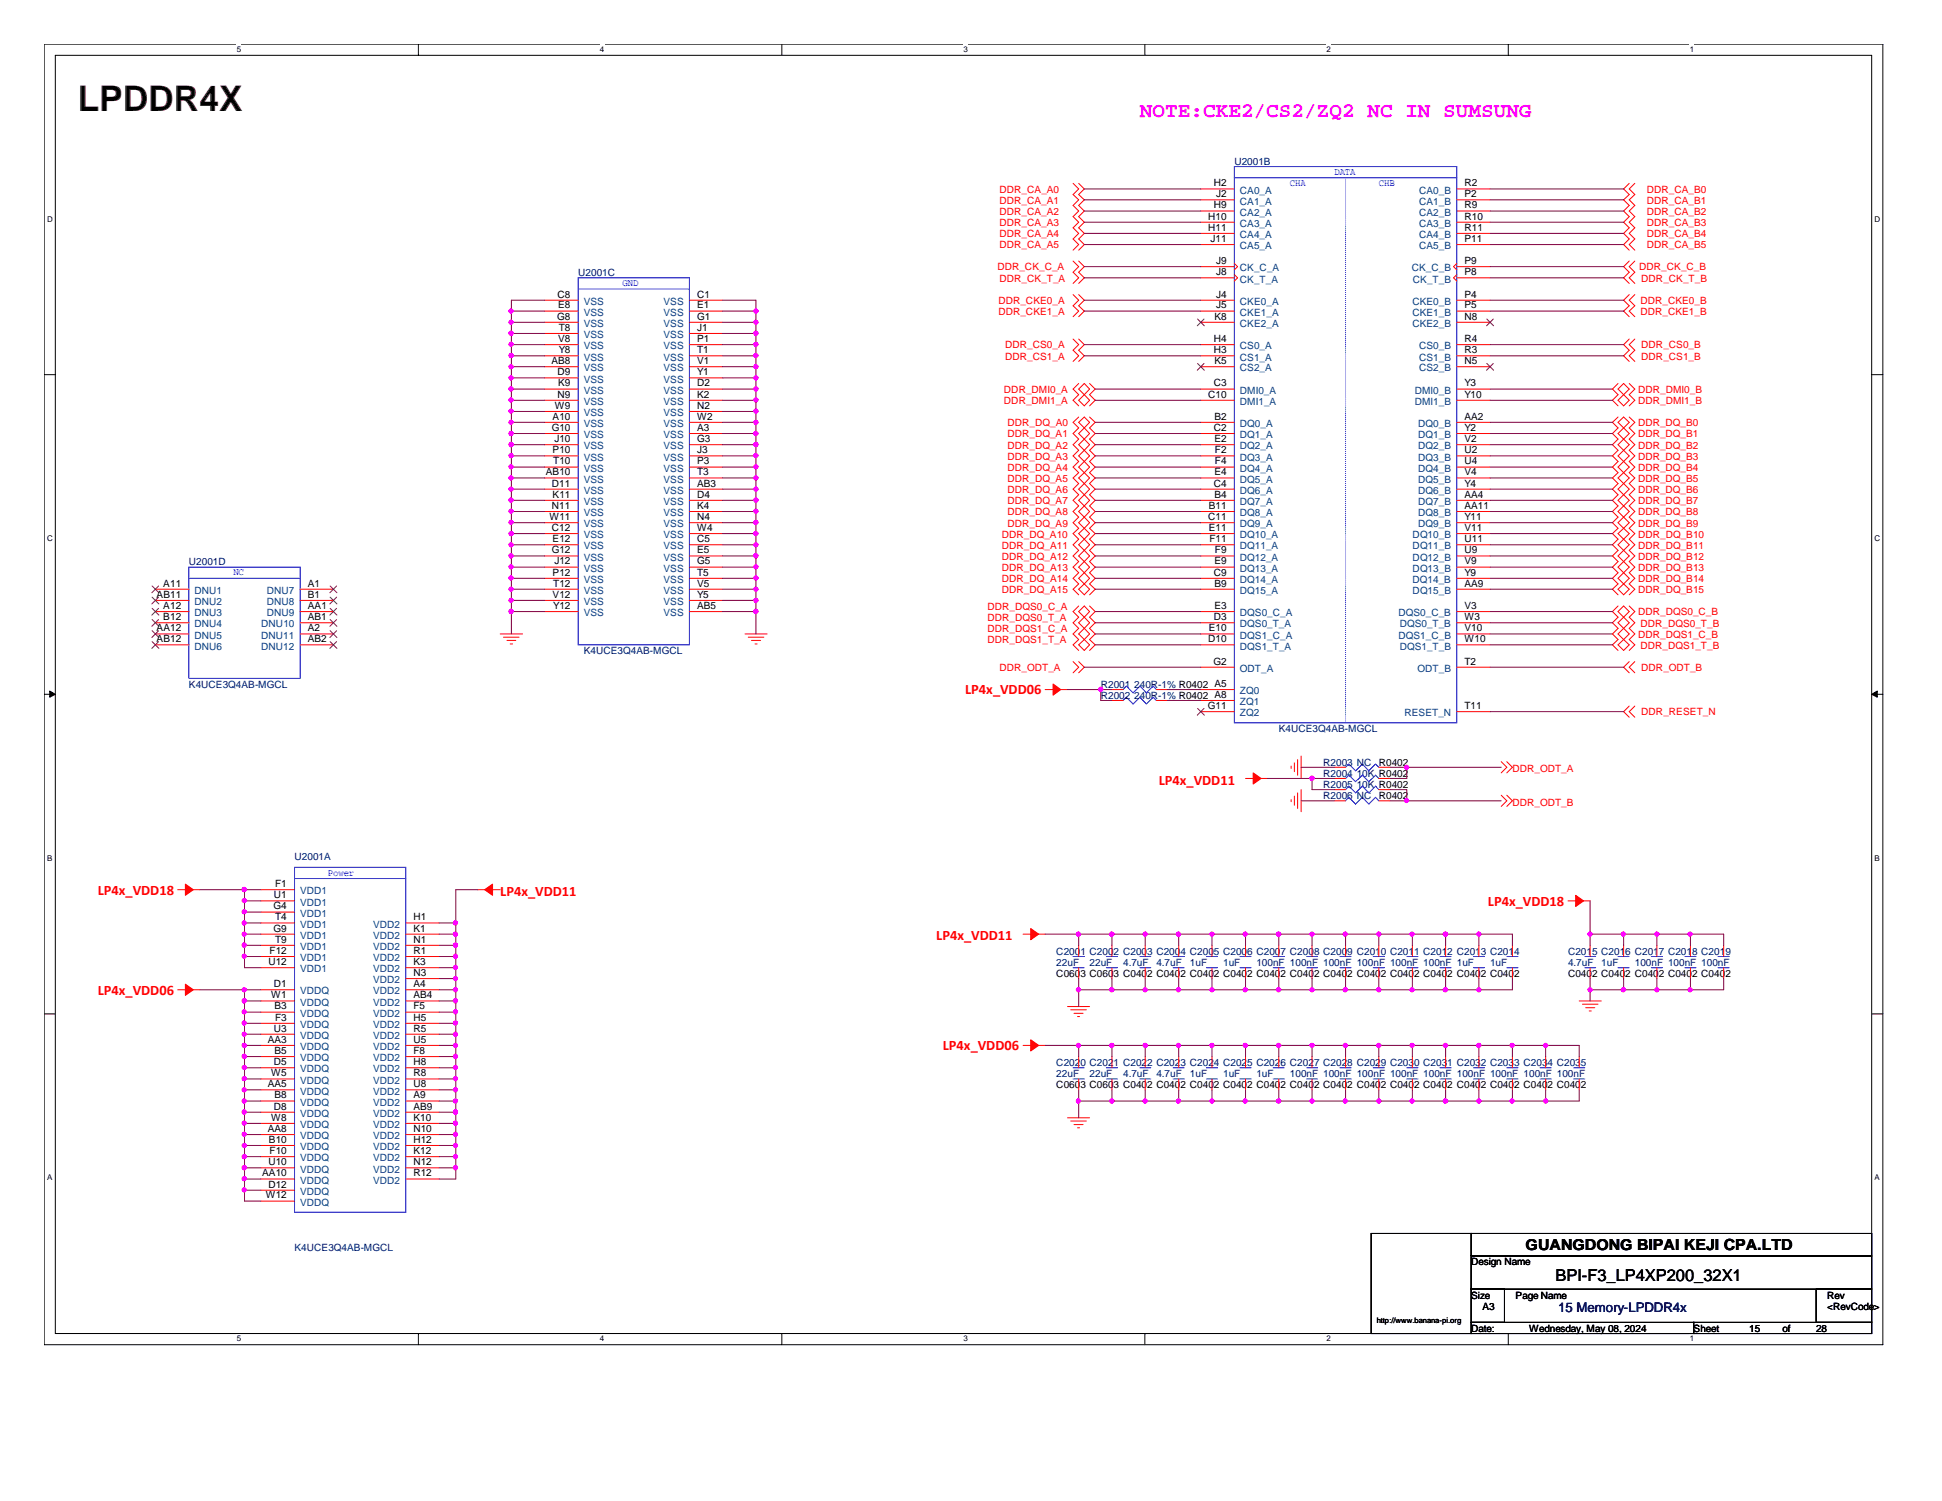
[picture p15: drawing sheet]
<svg xmlns="http://www.w3.org/2000/svg" width="279mm" height="216mm" viewBox="0 0 279 216" stroke-linecap="round" stroke-linejoin="round" font-family="sans-serif">
<defs><g id="words">
<text font-size="5.1" fill="#400000" x="11.2" y="15.9">LPDDR4X</text>
<text font-size="3" fill="#f0f" x="164" y="16.8">NOTE:CKE2/CS2/ZQ2 NC IN SUMSUNG</text>
<text font-size="2.4" x="223.8" y="184.3">BPI-F3_LP4XP200_32X1</text>
<text font-size="2.2" x="219.5" y="179.8">GUANGDONG BIPAI KEJI CPA.LTD</text>
<g font-size="2.1" fill="#f00">
<text x="138.9" y="99.9">LP4x_VDD06</text>
<text x="166.7" y="112.9">LP4x_VDD11</text>
<text x="14.1" y="128.7">LP4x_VDD18</text>
<text x="72" y="128.9">LP4x_VDD11</text>
<text x="214.1" y="130.3">LP4x_VDD18</text>
<text x="134.7" y="135.3">LP4x_VDD11</text>
<text x="14.1" y="143.1">LP4x_VDD06</text>
<text x="135.6" y="151.1">LP4x_VDD06</text>
</g>
<text font-size="1.9" fill="#000080" x="224.2" y="188.7">15 Memory-LPDDR4x</text>
<g font-size="1.4" fill="#000080">
<text x="177.6" y="23.7">U2001B</text>
<text x="83.2" y="39.7">U2001C</text>
<text x="27.2" y="81.3">U2001D</text>
<text x="84" y="94.1">K4UCE3Q4AB-MGCL</text>
<text x="27.2" y="98.9">K4UCE3Q4AB-MGCL</text>
<text x="158.4" y="100.5">R2002</text>
<text x="158.4" y="98.9">R2001</text>
<text x="163.2" y="100.5">240R-1% R0402 A8</text>
<text x="163.2" y="98.9">240R-1% R0402 A5</text>
<text x="184" y="105.3">K4UCE3Q4AB-MGCL</text>
<text x="190.4" y="111.7">R2004</text>
<text x="190.4" y="113.3">R2005</text>
<text x="190.4" y="110.1">R2003 NC</text>
<text x="195.2" y="111.7">10K R0402</text>
<text x="195.2" y="113.3">10K R0402</text>
<text x="190.4" y="114.9">R2006 NC</text>
<text x="42.4" y="123.7">U2001A</text>
<text x="152" y="137.3">C2001 C2002 C2003 C2004 C2005 C2006 C2007 C2008 C2009 C2010 C2011 C2012 C2013 C2014</text>
<text x="225.6" y="137.3">C2015 C2016 C2017 C2018 C2019</text>
<text x="152" y="138.9">22uF</text>
<text x="156.8" y="138.9">22uF</text>
<text x="161.6" y="138.9">4.7uF</text>
<text x="166.4" y="138.9">4.7uF</text>
<text x="171.2" y="138.9">1uF</text>
<text x="176" y="138.9">1uF</text>
<text x="180.8" y="138.9">100nF 100nF 100nF 100nF 100nF 100nF 1uF</text>
<text x="214.4" y="138.9">1uF</text>
<text x="225.6" y="138.9">4.7uF</text>
<text x="230.4" y="138.9">1uF</text>
<text x="235.2" y="138.9">100nF 100nF 100nF</text>
<text x="152" y="153.3">C2020 C2021 C2022 C2023 C2024 C2025 C2026 C2027 C2028 C2029 C2030 C2031 C2032 C2033 C2034 C2035</text>
<text x="152" y="154.9">22uF</text>
<text x="156.8" y="154.9">22uF</text>
<text x="161.6" y="154.9">4.7uF</text>
<text x="166.4" y="154.9">4.7uF</text>
<text x="171.2" y="154.9">1uF</text>
<text x="176" y="154.9">1uF</text>
<text x="180.8" y="154.9">1uF</text>
<text x="185.6" y="154.9">100nF 100nF 100nF 100nF 100nF 100nF 100nF 100nF 100nF</text>
<text x="42.4" y="179.9">K4UCE3Q4AB-MGCL</text>
</g>
<g font-size="1.4" fill="#f00">
<text x="143.8" y="27.7">DDR_CA_A0</text>
<text x="143.8" y="29.3">DDR_CA_A1</text>
<text x="236.9" y="27.7">DDR_CA_B0</text>
<text x="236.9" y="29.3">DDR_CA_B1</text>
<text x="143.8" y="30.9">DDR_CA_A2</text>
<text x="143.8" y="32.5">DDR_CA_A3</text>
<text x="143.8" y="34.1">DDR_CA_A4</text>
<text x="143.8" y="35.7">DDR_CA_A5</text>
<text x="236.9" y="30.9">DDR_CA_B2</text>
<text x="236.9" y="32.5">DDR_CA_B3</text>
<text x="236.9" y="34.1">DDR_CA_B4</text>
<text x="236.9" y="35.7">DDR_CA_B5</text>
<text x="143.5" y="38.9">DDR_CK_C_A</text>
<text x="143.8" y="40.5">DDR_CK_T_A</text>
<text x="235.8" y="38.9">DDR_CK_C_B</text>
<text x="236.1" y="40.5">DDR_CK_T_B</text>
<text x="143.6" y="43.7">DDR_CKE0_A</text>
<text x="143.6" y="45.3">DDR_CKE1_A</text>
<text x="236" y="43.7">DDR_CKE0_B</text>
<text x="236" y="45.3">DDR_CKE1_B</text>
<text x="144.6" y="50.1">DDR_CS0_A</text>
<text x="144.6" y="51.7">DDR_CS1_A</text>
<text x="236.1" y="50.1">DDR_CS0_B</text>
<text x="236.1" y="51.7">DDR_CS1_B</text>
<text x="144.4" y="56.5">DDR_DMI0_A</text>
<text x="144.4" y="58.1">DDR_DMI1_A</text>
<text x="235.7" y="56.5">DDR_DMI0_B</text>
<text x="235.7" y="58.1">DDR_DMI1_B</text>
<text x="144.9" y="61.3">DDR_DQ_A0</text>
<text x="144.9" y="62.9">DDR_DQ_A1</text>
<text x="144.9" y="64.5">DDR_DQ_A2</text>
<text x="235.7" y="61.3">DDR_DQ_B0</text>
<text x="235.7" y="62.9">DDR_DQ_B1</text>
<text x="235.7" y="64.5">DDR_DQ_B2</text>
<text x="144.9" y="66.1">DDR_DQ_A3</text>
<text x="144.9" y="67.7">DDR_DQ_A4</text>
<text x="144.9" y="69.3">DDR_DQ_A5</text>
<text x="144.9" y="70.9">DDR_DQ_A6</text>
<text x="235.7" y="66.1">DDR_DQ_B3</text>
<text x="235.7" y="67.7">DDR_DQ_B4</text>
<text x="235.7" y="69.3">DDR_DQ_B5</text>
<text x="235.7" y="70.9">DDR_DQ_B6</text>
<text x="144.1" y="77.3">DDR_DQ_A10</text>
<text x="144.9" y="72.5">DDR_DQ_A7</text>
<text x="144.9" y="74.1">DDR_DQ_A8</text>
<text x="144.9" y="75.7">DDR_DQ_A9</text>
<text x="235.7" y="72.5">DDR_DQ_B7</text>
<text x="235.7" y="74.1">DDR_DQ_B8</text>
<text x="235.7" y="75.7">DDR_DQ_B9</text>
<text x="235.7" y="77.3">DDR_DQ_B10</text>
<text x="144.1" y="78.9">DDR_DQ_A11</text>
<text x="144.1" y="80.5">DDR_DQ_A12</text>
<text x="144.1" y="82.1">DDR_DQ_A13</text>
<text x="144.1" y="83.7">DDR_DQ_A14</text>
<text x="235.7" y="78.9">DDR_DQ_B11</text>
<text x="235.7" y="80.5">DDR_DQ_B12</text>
<text x="235.7" y="82.1">DDR_DQ_B13</text>
<text x="235.7" y="83.7">DDR_DQ_B14</text>
<text x="142.1" y="87.7">DDR_DQS0_C_A</text>
<text x="142.1" y="89.3">DDR_DQS0_T_A</text>
<text x="144.1" y="85.3">DDR_DQ_A15</text>
<text x="235.7" y="85.3">DDR_DQ_B15</text>
<text x="235.7" y="88.5">DDR_DQS0_C_B</text>
<text x="142.1" y="90.9">DDR_DQS1_C_A</text>
<text x="142.1" y="92.5">DDR_DQS1_T_A</text>
<text x="235.7" y="91.7">DDR_DQS1_C_B</text>
<text x="236" y="90.1">DDR_DQS0_T_B</text>
<text x="236" y="93.3">DDR_DQS1_T_B</text>
<text x="143.8" y="96.5">DDR_ODT_A</text>
<text x="236.1" y="96.5">DDR_ODT_B</text>
<text x="236.1" y="102.9">DDR_RESET_N</text>
<text x="217.6" y="111.1">DDR_ODT_A</text>
<text x="217.6" y="115.9">DDR_ODT_B</text>
</g>
<g font-size="1.4">
<text x="174.6" y="26.8">H2</text>
<text x="174.6" y="30">H9</text>
<text x="175" y="28.4">J2</text>
<text x="210.7" y="26.8">R2</text>
<text x="210.7" y="28.4">P2</text>
<text x="210.7" y="30">R9</text>
<text x="173.8" y="31.6">H10</text>
<text x="173.8" y="33.2">H11</text>
<text x="174.2" y="34.8">J11</text>
<text x="210.7" y="31.6">R10</text>
<text x="210.7" y="33.2">R11</text>
<text x="210.7" y="34.8">P11</text>
<text x="175" y="38">J9</text>
<text x="175" y="39.6">J8</text>
<text x="210.7" y="38">P9</text>
<text x="210.7" y="39.6">P8</text>
<text x="80.2" y="46">G8</text>
<text x="80.2" y="42.8">C8</text>
<text x="80.3" y="44.4">E8</text>
<text x="80.4" y="47.6">T8</text>
<text x="100.3" y="42.8">C1</text>
<text x="100.3" y="44.4">E1</text>
<text x="100.3" y="46">G1</text>
<text x="100.3" y="47.6">J1</text>
<text x="174.7" y="46">K8</text>
<text x="175" y="42.8">J4</text>
<text x="175" y="44.4">J5</text>
<text x="210.7" y="42.8">P4</text>
<text x="210.7" y="44.4">P5</text>
<text x="210.7" y="46">N8</text>
<text x="79.3" y="52.4">AB8</text>
<text x="80.2" y="54">D9</text>
<text x="80.3" y="49.2">V8</text>
<text x="80.4" y="50.8">Y8</text>
<text x="100.3" y="49.2">P1</text>
<text x="100.3" y="50.8">T1</text>
<text x="100.3" y="52.4">V1</text>
<text x="100.3" y="54">Y1</text>
<text x="174.6" y="49.2">H4</text>
<text x="174.6" y="50.8">H3</text>
<text x="174.7" y="52.4">K5</text>
<text x="210.7" y="49.2">R4</text>
<text x="210.7" y="50.8">R3</text>
<text x="210.7" y="52.4">N5</text>
<text x="79.8" y="58.8">W9</text>
<text x="80.2" y="57.2">N9</text>
<text x="80.3" y="55.6">K9</text>
<text x="100.3" y="55.6">D2</text>
<text x="100.3" y="57.2">K2</text>
<text x="100.3" y="58.8">N2</text>
<text x="173.8" y="57.2">C10</text>
<text x="174.6" y="55.6">C3</text>
<text x="210.7" y="55.6">Y3</text>
<text x="210.7" y="57.2">Y10</text>
<text x="79.4" y="62">G10</text>
<text x="79.5" y="60.4">A10</text>
<text x="79.5" y="65.2">P10</text>
<text x="79.8" y="63.6">J10</text>
<text x="100.3" y="60.4">W2</text>
<text x="100.3" y="62">A3</text>
<text x="100.3" y="63.6">G3</text>
<text x="100.3" y="65.2">J3</text>
<text x="174.6" y="62">C2</text>
<text x="174.7" y="60.4">B2</text>
<text x="174.7" y="63.6">E2</text>
<text x="174.8" y="65.2">F2</text>
<text x="210.7" y="60.4">AA2</text>
<text x="210.7" y="62">Y2</text>
<text x="210.7" y="63.6">V2</text>
<text x="210.7" y="65.2">U2</text>
<text x="78.5" y="68.4">AB10</text>
<text x="79.4" y="70">D11</text>
<text x="79.5" y="71.6">K11</text>
<text x="79.6" y="66.8">T10</text>
<text x="100.3" y="66.8">P3</text>
<text x="100.3" y="68.4">T3</text>
<text x="100.3" y="70">AB3</text>
<text x="100.3" y="71.6">D4</text>
<text x="174.6" y="70">C4</text>
<text x="174.7" y="68.4">E4</text>
<text x="174.7" y="71.6">B4</text>
<text x="174.8" y="66.8">F4</text>
<text x="210.7" y="66.8">U4</text>
<text x="210.7" y="68.4">V4</text>
<text x="210.7" y="70">Y4</text>
<text x="210.7" y="71.6">AA4</text>
<text x="79" y="74.8">W11</text>
<text x="79.4" y="73.2">N11</text>
<text x="79.4" y="76.4">C12</text>
<text x="79.5" y="78">E12</text>
<text x="100.3" y="73.2">K4</text>
<text x="100.3" y="74.8">N4</text>
<text x="100.3" y="76.4">W4</text>
<text x="100.3" y="78">C5</text>
<text x="173.8" y="74.8">C11</text>
<text x="173.9" y="73.2">B11</text>
<text x="173.9" y="76.4">E11</text>
<text x="174" y="78">F11</text>
<text x="210.7" y="76.4">V11</text>
<text x="210.7" y="78">U11</text>
<text x="210.7" y="73.2">AA11</text>
<text x="210.7" y="74.8">Y11</text>
<text x="79.4" y="79.6">G12</text>
<text x="79.5" y="82.8">P12</text>
<text x="79.8" y="81.2">J12</text>
<text x="100.3" y="79.6">E5</text>
<text x="100.3" y="81.2">G5</text>
<text x="100.3" y="82.8">T5</text>
<text x="174.6" y="82.8">C9</text>
<text x="174.7" y="81.2">E9</text>
<text x="174.8" y="79.6">F9</text>
<text x="210.7" y="79.6">U9</text>
<text x="210.7" y="81.2">V9</text>
<text x="210.7" y="82.8">Y9</text>
<text x="22.5" y="86">AB11</text>
<text x="23.5" y="84.4">A11</text>
<text x="23.5" y="87.6">A12</text>
<text x="23.5" y="89.2">B12</text>
<text x="44.3" y="84.4">A1</text>
<text x="44.3" y="86">B1</text>
<text x="44.3" y="87.6">AA1</text>
<text x="44.3" y="89.2">AB1</text>
<text x="79.5" y="86">V12</text>
<text x="79.6" y="84.4">T12</text>
<text x="79.6" y="87.6">Y12</text>
<text x="100.3" y="84.4">V5</text>
<text x="100.3" y="86">Y5</text>
<text x="100.3" y="87.6">AB5</text>
<text x="174.6" y="89.2">D3</text>
<text x="174.7" y="84.4">B9</text>
<text x="174.7" y="87.6">E3</text>
<text x="210.7" y="84.4">AA9</text>
<text x="210.7" y="87.6">V3</text>
<text x="210.7" y="89.2">W3</text>
<text x="22.5" y="90.8">AA12</text>
<text x="22.5" y="92.4">AB12</text>
<text x="44.3" y="90.8">A2</text>
<text x="44.3" y="92.4">AB2</text>
<text x="173.8" y="92.4">D10</text>
<text x="173.9" y="90.8">E10</text>
<text x="174.6" y="95.6">G2</text>
<text x="210.7" y="90.8">V10</text>
<text x="210.7" y="95.6">T2</text>
<text x="210.7" y="92.4">W10</text>
<text x="173.8" y="102">G11</text>
<text x="210.7" y="102">T11</text>
<text x="198.4" y="110.1">R0402</text>
<text x="198.4" y="114.9">R0402</text>
<text x="39.4" y="130.8">G4</text>
<text x="39.4" y="129.2">U1</text>
<text x="39.6" y="127.6">F1</text>
<text x="38.8" y="137.2">F12</text>
<text x="39.4" y="134">G9</text>
<text x="39.6" y="132.4">T4</text>
<text x="39.6" y="135.6">T9</text>
<text x="59.5" y="132.4">H1</text>
<text x="59.5" y="134">K1</text>
<text x="59.5" y="135.6">N1</text>
<text x="59.5" y="137.2">R1</text>
<text x="38.6" y="138.8">U12</text>
<text x="39" y="143.6">W1</text>
<text x="39.4" y="142">D1</text>
<text x="59.5" y="138.8">K3</text>
<text x="59.5" y="140.4">N3</text>
<text x="59.5" y="142">A4</text>
<text x="59.5" y="143.6">AB4</text>
<text x="152" y="140.5">C0603 C0603 C0402 C0402 C0402 C0402 C0402 C0402 C0402 C0402 C0402 C0402 C0402 C0402</text>
<text x="225.6" y="140.5">C0402 C0402 C0402 C0402 C0402</text>
<text x="38.5" y="150">AA3</text>
<text x="39.4" y="148.4">U3</text>
<text x="39.5" y="145.2">B3</text>
<text x="39.6" y="146.8">F3</text>
<text x="59.5" y="145.2">F5</text>
<text x="59.5" y="146.8">H5</text>
<text x="59.5" y="148.4">R5</text>
<text x="59.5" y="150">U5</text>
<text x="39" y="154.8">W5</text>
<text x="39.4" y="153.2">D5</text>
<text x="39.5" y="151.6">B5</text>
<text x="59.5" y="151.6">F8</text>
<text x="59.5" y="153.2">H8</text>
<text x="59.5" y="154.8">R8</text>
<text x="38.5" y="156.4">AA5</text>
<text x="39" y="161.2">W8</text>
<text x="39.4" y="159.6">D8</text>
<text x="39.5" y="158">B8</text>
<text x="59.5" y="156.4">U8</text>
<text x="59.5" y="158">A9</text>
<text x="59.5" y="159.6">AB9</text>
<text x="59.5" y="161.2">K10</text>
<text x="152" y="156.5">C0603 C0603 C0402 C0402 C0402 C0402 C0402 C0402 C0402 C0402 C0402 C0402 C0402 C0402 C0402 C0402</text>
<text x="38.5" y="162.8">AA8</text>
<text x="38.6" y="167.6">U10</text>
<text x="38.7" y="164.4">B10</text>
<text x="38.8" y="166">F10</text>
<text x="59.5" y="162.8">N10</text>
<text x="59.5" y="164.4">H12</text>
<text x="59.5" y="166">K12</text>
<text x="59.5" y="167.6">N12</text>
<text x="37.7" y="169.2">AA10</text>
<text x="38.2" y="172.4">W12</text>
<text x="38.6" y="170.8">D12</text>
<text x="59.5" y="169.2">R12</text>
<text x="211.7" y="182">Design Name</text>
<text x="211.7" y="186.8">Size</text>
<text x="211.7" y="191.6">Date:</text>
<text x="213.3" y="188.4">A3</text>
<text x="218.1" y="186.8">Page Name</text>
<text x="220" y="191.6">Wednesday, May 08, 2024</text>
<text x="243.7" y="191.6">Sheet</text>
<text x="251.7" y="191.6">15</text>
<text x="256.5" y="191.6">of</text>
<text x="261.3" y="191.6">28</text>
<text x="262.9" y="186.8">Rev</text>
<text x="262.9" y="188.4">&lt;RevCode&gt;</text>
</g>
<g font-size="1.4" fill="#004080">
<text x="178.4" y="27.9">CA0_A</text>
<text x="178.4" y="29.4">CA1_A</text>
<text x="204.2" y="27.9">CA0_B</text>
<text x="204.2" y="29.4">CA1_B</text>
<text x="178.4" y="31">CA2_A</text>
<text x="178.4" y="32.6">CA3_A</text>
<text x="178.4" y="34.2">CA4_A</text>
<text x="178.4" y="35.9">CA5_A</text>
<text x="204.2" y="31">CA2_B</text>
<text x="204.2" y="32.6">CA3_B</text>
<text x="204.2" y="34.2">CA4_B</text>
<text x="204.2" y="35.9">CA5_B</text>
<text x="178.4" y="39">CK_C_A</text>
<text x="178.4" y="40.6">CK_T_A</text>
<text x="203.1" y="39">CK_C_B</text>
<text x="203.3" y="40.6">CK_T_B</text>
<text x="84" y="43.9">VSS</text>
<text x="84" y="45.4">VSS</text>
<text x="84" y="47">VSS</text>
<text x="95.5" y="43.9">VSS</text>
<text x="95.5" y="45.4">VSS</text>
<text x="95.5" y="47">VSS</text>
<text x="178.4" y="43.9">CKE0_A</text>
<text x="178.4" y="45.4">CKE1_A</text>
<text x="178.4" y="47">CKE2_A</text>
<text x="203.2" y="43.9">CKE0_B</text>
<text x="203.2" y="45.4">CKE1_B</text>
<text x="203.2" y="47">CKE2_B</text>
<text x="84" y="48.6">VSS</text>
<text x="84" y="50.2">VSS</text>
<text x="84" y="51.9">VSS</text>
<text x="84" y="53.4">VSS</text>
<text x="95.5" y="48.6">VSS</text>
<text x="95.5" y="50.2">VSS</text>
<text x="95.5" y="51.9">VSS</text>
<text x="95.5" y="53.4">VSS</text>
<text x="178.4" y="50.2">CS0_A</text>
<text x="178.4" y="51.9">CS1_A</text>
<text x="178.4" y="53.4">CS2_A</text>
<text x="204.2" y="50.2">CS0_B</text>
<text x="204.2" y="51.9">CS1_B</text>
<text x="204.2" y="53.4">CS2_B</text>
<text x="84" y="55">VSS</text>
<text x="84" y="56.6">VSS</text>
<text x="84" y="58.3">VSS</text>
<text x="84" y="59.9">VSS</text>
<text x="95.5" y="55">VSS</text>
<text x="95.5" y="56.6">VSS</text>
<text x="95.5" y="58.3">VSS</text>
<text x="95.5" y="59.9">VSS</text>
<text x="178.4" y="56.6">DMI0_A</text>
<text x="178.4" y="58.3">DMI1_A</text>
<text x="203.5" y="56.6">DMI0_B</text>
<text x="203.5" y="58.3">DMI1_B</text>
<text x="84" y="61.4">VSS</text>
<text x="84" y="63">VSS</text>
<text x="84" y="64.6">VSS</text>
<text x="95.5" y="61.4">VSS</text>
<text x="95.5" y="63">VSS</text>
<text x="95.5" y="64.6">VSS</text>
<text x="178.4" y="61.4">DQ0_A</text>
<text x="178.4" y="63">DQ1_A</text>
<text x="178.4" y="64.6">DQ2_A</text>
<text x="204" y="61.4">DQ0_B</text>
<text x="204" y="63">DQ1_B</text>
<text x="204" y="64.6">DQ2_B</text>
<text x="84" y="66.3">VSS</text>
<text x="84" y="67.9">VSS</text>
<text x="84" y="69.4">VSS</text>
<text x="84" y="71">VSS</text>
<text x="95.5" y="66.3">VSS</text>
<text x="95.5" y="67.9">VSS</text>
<text x="95.5" y="69.4">VSS</text>
<text x="95.5" y="71">VSS</text>
<text x="178.4" y="66.3">DQ3_A</text>
<text x="178.4" y="67.9">DQ4_A</text>
<text x="178.4" y="69.4">DQ5_A</text>
<text x="178.4" y="71">DQ6_A</text>
<text x="204" y="66.3">DQ3_B</text>
<text x="204" y="67.9">DQ4_B</text>
<text x="204" y="69.4">DQ5_B</text>
<text x="204" y="71">DQ6_B</text>
<text x="84" y="72.6">VSS</text>
<text x="84" y="74.3">VSS</text>
<text x="84" y="75.9">VSS</text>
<text x="84" y="77.4">VSS</text>
<text x="95.5" y="72.6">VSS</text>
<text x="95.5" y="74.3">VSS</text>
<text x="95.5" y="75.9">VSS</text>
<text x="95.5" y="77.4">VSS</text>
<text x="178.4" y="72.6">DQ7_A</text>
<text x="178.4" y="74.3">DQ8_A</text>
<text x="178.4" y="75.9">DQ9_A</text>
<text x="178.4" y="77.4">DQ10_A</text>
<text x="203.2" y="77.4">DQ10_B</text>
<text x="204" y="72.6">DQ7_B</text>
<text x="204" y="74.3">DQ8_B</text>
<text x="204" y="75.9">DQ9_B</text>
<text x="84" y="79">VSS</text>
<text x="84" y="80.6">VSS</text>
<text x="84" y="82.3">VSS</text>
<text x="84" y="83.9">VSS</text>
<text x="95.5" y="79">VSS</text>
<text x="95.5" y="80.6">VSS</text>
<text x="95.5" y="82.3">VSS</text>
<text x="95.5" y="83.9">VSS</text>
<text x="178.4" y="79">DQ11_A</text>
<text x="178.4" y="80.6">DQ12_A</text>
<text x="178.4" y="82.3">DQ13_A</text>
<text x="178.4" y="83.9">DQ14_A</text>
<text x="203.2" y="79">DQ11_B</text>
<text x="203.2" y="80.6">DQ12_B</text>
<text x="203.2" y="82.3">DQ13_B</text>
<text x="203.2" y="83.9">DQ14_B</text>
<text x="28" y="85.4">DNU1</text>
<text x="28" y="87">DNU2</text>
<text x="28" y="88.6">DNU3</text>
<text x="38.4" y="85.4">DNU7</text>
<text x="38.4" y="87">DNU8</text>
<text x="38.4" y="88.6">DNU9</text>
<text x="84" y="85.4">VSS</text>
<text x="84" y="87">VSS</text>
<text x="84" y="88.6">VSS</text>
<text x="95.5" y="85.4">VSS</text>
<text x="95.5" y="87">VSS</text>
<text x="95.5" y="88.6">VSS</text>
<text x="178.4" y="85.4">DQ15_A</text>
<text x="178.4" y="88.6">DQS0_C_A</text>
<text x="201.2" y="88.6">DQS0_C_B</text>
<text x="203.2" y="85.4">DQ15_B</text>
<text x="28" y="90.3">DNU4</text>
<text x="28" y="91.9">DNU5</text>
<text x="28" y="93.4">DNU6</text>
<text x="37.6" y="90.3">DNU10</text>
<text x="37.6" y="91.9">DNU11</text>
<text x="37.6" y="93.4">DNU12</text>
<text x="178.4" y="90.3">DQS0_T_A</text>
<text x="178.4" y="91.9">DQS1_C_A</text>
<text x="178.4" y="93.4">DQS1_T_A</text>
<text x="201.2" y="91.9">DQS1_C_B</text>
<text x="201.4" y="90.3">DQS0_T_B</text>
<text x="201.4" y="93.4">DQS1_T_B</text>
<text x="178.4" y="96.6">ODT_A</text>
<text x="178.4" y="99.9">ZQ0</text>
<text x="178.4" y="101.4">ZQ1</text>
<text x="204" y="96.6">ODT_B</text>
<text x="178.4" y="103">ZQ2</text>
<text x="202.1" y="103">RESET_N</text>
<text x="43.2" y="128.7">VDD1</text>
<text x="43.2" y="130.3">VDD1</text>
<text x="43.2" y="131.9">VDD1</text>
<text x="43.2" y="133.4">VDD1</text>
<text x="43.2" y="135">VDD1</text>
<text x="43.2" y="136.7">VDD1</text>
<text x="53.7" y="133.4">VDD2</text>
<text x="53.7" y="135">VDD2</text>
<text x="53.7" y="136.7">VDD2</text>
<text x="43.2" y="138.3">VDD1</text>
<text x="43.2" y="139.9">VDD1</text>
<text x="43.2" y="143">VDDQ</text>
<text x="53.7" y="138.3">VDD2</text>
<text x="53.7" y="139.9">VDD2</text>
<text x="53.7" y="141.4">VDD2</text>
<text x="53.7" y="143">VDD2</text>
<text x="43.2" y="144.7">VDDQ</text>
<text x="43.2" y="146.3">VDDQ</text>
<text x="43.2" y="147.9">VDDQ</text>
<text x="43.2" y="149.4">VDDQ</text>
<text x="53.7" y="144.7">VDD2</text>
<text x="53.7" y="146.3">VDD2</text>
<text x="53.7" y="147.9">VDD2</text>
<text x="53.7" y="149.4">VDD2</text>
<text x="43.2" y="151">VDDQ</text>
<text x="43.2" y="152.7">VDDQ</text>
<text x="43.2" y="154.3">VDDQ</text>
<text x="43.2" y="155.9">VDDQ</text>
<text x="53.7" y="151">VDD2</text>
<text x="53.7" y="152.7">VDD2</text>
<text x="53.7" y="154.3">VDD2</text>
<text x="53.7" y="155.9">VDD2</text>
<text x="43.2" y="157.4">VDDQ</text>
<text x="43.2" y="159">VDDQ</text>
<text x="43.2" y="160.7">VDDQ</text>
<text x="53.7" y="157.4">VDD2</text>
<text x="53.7" y="159">VDD2</text>
<text x="53.7" y="160.7">VDD2</text>
<text x="43.2" y="162.3">VDDQ</text>
<text x="43.2" y="163.9">VDDQ</text>
<text x="43.2" y="165.4">VDDQ</text>
<text x="43.2" y="167">VDDQ</text>
<text x="53.7" y="162.3">VDD2</text>
<text x="53.7" y="163.9">VDD2</text>
<text x="53.7" y="165.4">VDD2</text>
<text x="53.7" y="167">VDD2</text>
<text x="43.2" y="168.7">VDDQ</text>
<text x="43.2" y="170.3">VDDQ</text>
<text x="43.2" y="171.9">VDDQ</text>
<text x="43.2" y="173.4">VDDQ</text>
<text x="53.7" y="168.7">VDD2</text>
<text x="53.7" y="170.3">VDD2</text>
</g>
<g font-size="1.4" fill="#00f">
<text x="185.6" y="26.8">CHA</text>
<text x="192" y="25.1">DATA</text>
<text x="198.4" y="26.8">CHB</text>
<text x="89.6" y="41.1">GND</text>
<text x="33.6" y="82.8">NC</text>
<text x="47.2" y="125.9">Power</text>
</g>
<g font-size="1.1">
<text x="34.1" y="7.5">5</text>
<text x="86.3" y="7.5">4</text>
<text x="138.6" y="7.5">3</text>
<text x="190.8" y="7.5">2</text>
<text x="243.1" y="7.5">1</text>
<text x="6.8" y="31.9">D</text>
<text x="269.7" y="31.9">D</text>
<text x="6.8" y="77.8">C</text>
<text x="269.7" y="77.8">C</text>
<text x="6.8" y="123.8">B</text>
<text x="269.7" y="123.8">B</text>
<text x="6.8" y="169.8">A</text>
<text x="269.7" y="169.8">A</text>
<text x="198.1" y="190.3">http://www.banana-pi.org</text>
<text x="34.1" y="193">5</text>
<text x="86.3" y="193">4</text>
<text x="138.6" y="193">3</text>
<text x="190.8" y="193">2</text>
<text x="243.1" y="193">1</text>
</g>
</g></defs>
<path d="M6.3 6.3h264.6v187.1h-264.6zM8 8h261.3v183.8h-261.3z" fill="none" stroke="#000" stroke-width=".14"/>
<g fill="#fff">
<path d="M34.1 6.4h.6v1.3h-.6z"/>
<path d="M34.1 191.9h.6v1.3h-.6z"/>
</g>
<path d="M60.2 6.3v1.7M60.2 191.8v1.6" fill="none" stroke="#000" stroke-width=".14"/>
<g fill="#fff">
<path d="M86.3 6.4h.6v1.3h-.6z"/>
<path d="M86.3 191.9h.6v1.3h-.6z"/>
</g>
<path d="M112.5 6.3v1.7M112.5 191.8v1.6" fill="none" stroke="#000" stroke-width=".14"/>
<g fill="#fff">
<path d="M138.6 6.4h.6v1.3h-.6z"/>
<path d="M138.6 191.9h.6v1.3h-.6z"/>
</g>
<path d="M164.7 6.3v1.7M164.7 191.8v1.6" fill="none" stroke="#000" stroke-width=".14"/>
<g fill="#fff">
<path d="M190.8 6.4h.6v1.3h-.6z"/>
<path d="M190.8 191.9h.6v1.3h-.6z"/>
</g>
<path d="M217 6.3v1.7M217 191.8v1.6" fill="none" stroke="#000" stroke-width=".14"/>
<g fill="#fff">
<path d="M243.1 6.4h.6v1.3h-.6z"/>
<path d="M243.1 191.9h.6v1.3h-.6z"/>
<path d="M6.8 30.8h.7v1.3h-.7z"/>
<path d="M269.7 30.8h.8v1.3h-.8z"/>
<path d="M6.8 76.7h.7v1.4h-.7z"/>
<path d="M269.7 76.7h.8v1.4h-.8z"/>
</g>
<path d="M6.3 53.9h1.7M269.3 53.9h1.6" fill="none" stroke="#000" stroke-width=".14"/>
<g fill="#fff">
<path d="M6.8 122.7h.7v1.3h-.7z"/>
<path d="M269.7 122.7h.7v1.3h-.7z"/>
</g>
<path d="M6.3 99.9h1.7M269.3 99.9h1.6" fill="none" stroke="#000" stroke-width=".14"/>
<g fill="#000" stroke="#000" stroke-width=".14">
<path d="M7.2 99.4l.8 .5-.8 .4z" fill-rule="evenodd"/>
<path d="M269.3 99.9l.8-.5v.9z" fill-rule="evenodd"/>
</g>
<g fill="#fff">
<path d="M6.8 168.7h.7v1.3h-.7z"/>
<path d="M269.7 168.7h.7v1.3h-.7z"/>
</g>
<path d="M6.3 145.8h1.7M269.3 145.8h1.6M197.3 177.4h14.4v14.4h-14.4zM211.7 177.4h57.6v3.2h-57.6zM211.7 180.6h57.6v4.8h-57.6zM211.7 185.4h4.8v4.8h-4.8zM211.7 190.2h32v1.6h-32zM243.7 190.2h25.6v1.6h-25.6zM261.3 185.4h8v4.8h-8z" fill="none" stroke="#000" stroke-width=".14"/>
<g fill="none" stroke="#f00" stroke-width=".14">
<path d="M154.4 26.4l.8 .8-.8 .8 .8 .7-.8 .8 .8 .9-.8 .8 .8 .8-.8 .8 .8 .8-.8 .8 .8 .8-.8 .8M154.4 37.5l.8 .9-.8 .8 .8 .8-.8 .8M155.2 26.4l.8 .8-.8 .8 .8 .7-.8 .8 .8 .9-.8 .8 .8 .8-.8 .8 .8 .8-.8 .8 .8 .8-.8 .8M155.2 37.5l.8 .9-.8 .8 .8 .8-.8 .8M172.8 27.2h4.8M172.8 28.7h4.8M172.8 30.4h4.8M172.8 32h4.8M172.8 33.6h4.8M172.8 35.2h4.8M172.8 38.4h4.8M172.8 40h4.8"/>
<path d="M177.6 37.9l.5 .5-.5 .4M177.6 39.5l.5 .5-.5 .4M209.6 27.2h4.8M209.6 28.7h4.8M209.6 30.4h4.8M209.6 32h4.8M209.6 33.6h4.8M209.6 35.2h4.8M209.6 38.4h4.8M209.6 40h4.8M209.6 37.9l-.5 .5 .5 .4M209.6 39.5l-.5 .5 .5 .4"/>
<path d="M234.4 26.4l-.8 .8 .8 .8-.8 .7 .8 .8-.8 .9 .8 .8-.8 .8 .8 .8-.8 .8 .8 .8-.8 .8 .8 .8M234.4 37.5l-.8 .9 .8 .8-.8 .8 .8 .8M235.2 26.4l-.8 .8 .8 .8-.8 .7 .8 .8-.8 .9 .8 .8-.8 .8 .8 .8-.8 .8 .8 .8-.8 .8 .8 .8M235.2 37.5l-.8 .9 .8 .8-.8 .8 .8 .8M78.4 43.2h4.8M78.4 44.7h4.8M78.4 46.4h4.8M78.4 49.6h4.8M78.4 51.2h4.8M78.4 52.7h4.8M78.4 56h4.8M78.4 57.6h4.8"/>
<path d="M78.4 48h4.8M78.4 54.4h4.8M78.4 59.2h4.8M99.2 43.2h4.8M99.2 44.7h4.8M99.2 46.4h4.8M99.2 49.6h4.8M99.2 51.2h4.8M99.2 52.7h4.8M99.2 56h4.8M99.2 57.6h4.8M99.2 48h4.8"/>
<path d="M99.2 54.4h4.8M99.2 59.2h4.8M154.4 42.4l.8 .8-.8 .8 .8 .7-.8 .9M154.4 48.8l.8 .8-.8 .8 .8 .8-.8 .8M155.2 42.4l.8 .8-.8 .8 .8 .7-.8 .9M155.2 48.8l.8 .8-.8 .8 .8 .8-.8 .8M155.2 55.2l-.8 .8 .8 .8-.8 .8 .8 .8M155.2 57.6l.8-.8 .8 .8-.8 .8zM155.2 60l-.8 .7 .8 .9-.8 .8 .8 .8-.8 .8 .8 .8-.8 .8 .8 .8-.8 .8 .8 .8-.8 .7 .8 .9-.8 .8 .8 .8-.8 .8 .8 .8-.8 .8 .8 .8-.8 .8 .8 .8-.8 .8 .8 .8-.8 .8 .8 .8-.8 .8 .8 .8-.8 .8 .8 .8-.8 .8 .8 .8-.8 .8 .8 .8M156 55.2l.8 .8-.8 .8-.8-.8zM156.8 55.2l.8 .8-.8 .8 .8 .8-.8 .8M156.8 60l.8 .7-.8 .9 .8 .8-.8 .8 .8 .8-.8 .8 .8 .8-.8 .8 .8 .8-.8 .8 .8 .7-.8 .9 .8 .8-.8 .8 .8 .8-.8 .8 .8 .8-.8 .8 .8 .8-.8 .8 .8 .8-.8 .8 .8 .8-.8 .8 .8 .8-.8 .8 .8 .8-.8 .8 .8 .8-.8 .8 .8 .8-.8 .8"/>
<path d="M172.8 43.2h4.8M172.8 44.7h4.8M172.8 46.4h4.8M172.8 49.6h4.8M172.8 51.2h4.8M172.8 52.7h4.8M172.8 56h4.8M172.8 57.6h4.8M209.6 43.2h4.8M209.6 44.7h4.8M209.6 46.4h4.8M209.6 49.6h4.8"/>
<path d="M209.6 51.2h4.8M209.6 52.7h4.8M209.6 56h4.8M209.6 57.6h4.8M232.8 55.2l-.8 .8 .8 .8-.8 .8 .8 .8M232.8 60l-.8 .7 .8 .9-.8 .8 .8 .8-.8 .8 .8 .8-.8 .8 .8 .8-.8 .8 .8 .8-.8 .7 .8 .9-.8 .8 .8 .8-.8 .8 .8 .8-.8 .8 .8 .8-.8 .8 .8 .8-.8 .8 .8 .8-.8 .8 .8 .8-.8 .8 .8 .8-.8 .8 .8 .8-.8 .8 .8 .8-.8 .8 .8 .8M233.6 55.2l.8 .8-1.6 1.6 .8 .8 .8-.8-1.6-1.6zM234.4 42.4l-.8 .8 .8 .8-.8 .7 .8 .9M234.4 48.8l-.8 .8 .8 .8-.8 .8 .8 .8M234.4 55.2l.8 .8-.8 .8 .8 .8-.8 .8M234.4 60l.8 .7-.8 .9 .8 .8-.8 .8 .8 .8-.8 .8 .8 .8-.8 .8 .8 .8-.8 .8 .8 .7-.8 .9 .8 .8-.8 .8 .8 .8-.8 .8 .8 .8-.8 .8 .8 .8-.8 .8 .8 .8-.8 .8 .8 .8-.8 .8 .8 .8-.8 .8 .8 .8-.8 .8 .8 .8-.8 .8 .8 .8-.8 .8M235.2 42.4l-.8 .8 .8 .8-.8 .7 .8 .9"/>
<path d="M235.2 48.8l-.8 .8 .8 .8-.8 .8 .8 .8M78.4 60.7h4.8M78.4 62.4h4.8M78.4 64h4.8M78.4 65.6h4.8M78.4 67.2h4.8M78.4 68.7h4.8M78.4 70.4h4.8M78.4 72h4.8M78.4 73.6h4.8M78.4 75.2h4.8M78.4 76.8h4.8"/>
<path d="M78.4 78.4h4.8M78.4 80h4.8M99.2 60.7h4.8M99.2 62.4h4.8M99.2 64h4.8M99.2 65.6h4.8M99.2 67.2h4.8M99.2 68.7h4.8M99.2 70.4h4.8M99.2 72h4.8M99.2 73.6h4.8M99.2 75.2h4.8"/>
<path d="M99.2 76.8h4.8M99.2 78.4h4.8M99.2 80h4.8M155.2 60.7l.8-.7 .8 .7-.8 .9zM156 61.6l-.8 .8 .8 .8M156 61.6l.8 .8-.8 .8M156 63.2l-.8 .8 .8 .8M156 63.2l.8 .8-.8 .8M156 64.8l-.8 .8 .8 .8M156 64.8l.8 .8-.8 .8M156 66.4l-.8 .8 1.6 1.5-.8 .9M156 66.4l.8 .8-1.6 1.5 .8 .9"/>
<path d="M156 69.6l-.8 .8 .8 .8M156 69.6l.8 .8-.8 .8M156 71.2l-.8 .8 .8 .8M156 71.2l.8 .8-.8 .8M156 72.8l-.8 .8 .8 .8M156 72.8l.8 .8-.8 .8M156 74.4l-.8 .8 1.6 1.6-.8 .8M156 74.4l.8 .8-1.6 1.6 .8 .8M156 77.6l-.8 .8 .8 .8M156 77.6l.8 .8-.8 .8M156 79.2l-.8 .8 .8 .8M156 79.2l.8 .8-.8 .8"/>
<path d="M172.8 60.7h4.8M172.8 62.4h4.8M172.8 64h4.8M172.8 65.6h4.8M172.8 67.2h4.8M172.8 68.7h4.8M172.8 70.4h4.8M172.8 72h4.8M172.8 73.6h4.8M172.8 75.2h4.8M172.8 76.8h4.8M172.8 78.4h4.8"/>
<path d="M172.8 80h4.8M209.6 60.7h4.8M209.6 62.4h4.8M209.6 64h4.8M209.6 65.6h4.8M209.6 67.2h4.8M209.6 68.7h4.8M209.6 70.4h4.8M209.6 72h4.8M209.6 73.6h4.8M209.6 75.2h4.8M209.6 76.8h4.8"/>
<path d="M209.6 78.4h4.8M209.6 80h4.8M232.8 60.7l.8-.7 .8 .7-1.6 1.7 1.6 1.6-1.6 1.6 1.6 1.6-.8 .8-.8-.8 1.6-1.6-1.6-1.6 1.6-1.6zM233.6 68l.8 .7-1.6 1.7 1.6 1.6-1.6 1.6 1.6 1.6-.8 .8M233.6 68l-.8 .7 1.6 1.7-1.6 1.6 1.6 1.6-1.6 1.6 .8 .8M233.6 76l.8 .8-1.6 1.6 1.6 1.6-1.6 1.6 1.6 1.6-.8 .8M233.6 76l-.8 .8 1.6 1.6-1.6 1.6 1.6 1.6-1.6 1.6 .8 .8M22.4 91.2h4.8M22.4 84.8h4.8M22.4 88h4.8M22.4 89.6h4.8M22.4 92.8h4.8"/>
<path d="M22.4 86.4h4.8M43.2 91.2h4.8M43.2 84.8h4.8M43.2 88h4.8M43.2 89.6h4.8M43.2 92.8h4.8M43.2 86.4h4.8M72 91.2h3.2M72.4 91.7h2.3M72.9 92.1h1.3M73.4 92.6h.3M78.4 81.6h4.8"/>
<path d="M78.4 83.2h4.8M78.4 84.8h4.8M78.4 88h4.8M78.4 86.4h4.8M99.2 81.6h4.8M99.2 83.2h4.8M99.2 84.8h4.8M99.2 88h4.8M99.2 86.4h4.8M107.2 91.2h3.2M107.7 91.7h2.2M108.1 92.1h1.3"/>
<path d="M108.6 92.6h.3M150.4 99.2h1.7M152.4 99.2h1.2M154.4 95.2l.8 .8-.8 .8M155.2 87.2l-.8 .8 .8 .8-.8 .8 .8 .8-.8 .8 .8 .8-.8 .8 .8 .8M155.2 88l.8-.8 .8 .8-.8 .8zM155.2 95.2l.8 .8-.8 .8M156 80.8l-.8 .8 .8 .8M156 80.8l.8 .8-.8 .8M156 82.4l.8 .8-1.6 1.6 .8 .8 .8-.8-1.6-1.6zM156 88.8l-.8 .8 .8 .8M156 88.8l.8 .8-.8 .8"/>
<path d="M156 90.4l.8 .8-1.6 1.6 .8 .8 .8-.8-1.6-1.6zM156.8 87.2l.8 .8-.8 .8 .8 .8-.8 .8 .8 .8-.8 .8 .8 .8-.8 .8M160 99.2h1.6M166.4 99.2h1.6M172.8 99.2h4.8M172.8 91.2h4.8M172.8 81.6h4.8M172.8 83.2h4.8M172.8 84.8h4.8M172.8 88h4.8M172.8 89.6h4.8M172.8 92.8h4.8"/>
<path d="M172.8 96h4.8M209.6 91.2h4.8M209.6 81.6h4.8M209.6 83.2h4.8M209.6 84.8h4.8M209.6 88h4.8M209.6 89.6h4.8M209.6 92.8h4.8M209.6 96h4.8M232.8 87.2l-.8 .8 .8 .8-.8 .8 .8 .8-.8 .8 .8 .8-.8 .8 .8 .8M232.8 84.8l.8-.8 .8 .8-.8 .8zM232.8 92.8l.8-.8 .8 .8-.8 .8z"/>
<path d="M233.6 87.2l.8 .8-1.6 1.6 1.6 1.6-.8 .8-.8-.8 1.6-1.6-1.6-1.6zM234.4 87.2l.8 .8-.8 .8 .8 .8-.8 .8 .8 .8-.8 .8 .8 .8-.8 .8M234.4 95.2l-.8 .8 .8 .8M235.2 95.2l-.8 .8 .8 .8M160 100.8h1.6M166.4 100.8h1.6M172.8 100.8h4.8M172.8 102.4h4.8M179.2 112h1.7M181.3 112h1.1M185.8 110.2v.3M185.8 115v.3"/>
<path d="M186.2 109.7v1.3M186.2 114.5v1.3M186.7 109.3v2.2M186.7 114v2.3M187.2 108.8v3.2M187.2 113.6v3.2M192 112h1.6M192 115.2h1.6M192 113.6h1.6M192 110.4h1.6M198.4 112h1.6M198.4 115.2h1.6"/>
<path d="M198.4 113.6h1.6M198.4 110.4h1.6M209.6 102.4h4.8M216 109.6l.8 .8-.8 .8M216 114.4l.8 .8-.8 .8M216.8 109.6l.8 .8-.8 .8M216.8 114.4l.8 .8-.8 .8M234.4 101.6l-.8 .8 .8 .8M235.2 101.6l-.8 .8 .8 .8M25.6 128h1.7M27.6 128h1.1M37.5 128h4.9"/>
<path d="M37.5 129.6h4.9M37.5 134.4h4.9M37.5 131.2h4.9M37.5 132.8h4.9M37.5 136h4.9M37.5 137.6h4.9M37.5 139.2h4.9M58.4 134.4h4.8M58.4 132.8h4.8M58.4 136h4.8M58.4 137.6h4.8M58.4 139.2h4.8"/>
<path d="M68.7 128h1.2M70.2 128h1.8M147.2 134.4h1.7M149.3 134.4h1.1M155.2 136v1.6M155.2 139.2v1.6M160 136v1.6M160 139.2v1.6M164.8 136v1.6M164.8 139.2v1.6M169.6 136v1.6M169.6 139.2v1.6"/>
<path d="M174.4 136v1.6M174.4 139.2v1.6M179.2 136v1.6M179.2 139.2v1.6M184 136v1.6M184 139.2v1.6M188.8 136v1.6M188.8 139.2v1.6M193.6 136v1.6M193.6 139.2v1.6M198.4 136v1.6M198.4 139.2v1.6"/>
<path d="M203.2 136v1.6M203.2 139.2v1.6M208 136v1.6M208 139.2v1.6M212.8 136v1.6M212.8 139.2v1.6M217.6 136v1.6M217.6 139.2v1.6M225.6 129.6h1.7M227.7 129.6h1.1M228.8 136v1.6M228.8 139.2v1.6"/>
<path d="M233.6 136v1.6M233.6 139.2v1.6M238.4 136v1.6M238.4 139.2v1.6M243.2 136v1.6M243.2 139.2v1.6M248 136v1.6M248 139.2v1.6M25.6 142.4h1.7M27.6 142.4h1.1M37.5 142.4h4.9M37.5 150.4h4.9"/>
<path d="M37.5 144h4.9M37.5 145.6h4.9M37.5 147.2h4.9M37.5 148.8h4.9M37.5 152h4.9M37.5 153.6h4.9M37.5 155.2h4.9M37.5 156.8h4.9M37.5 158.4h4.9M37.5 160h4.9M58.4 142.4h4.8M58.4 150.4h4.8"/>
<path d="M58.4 144h4.8M58.4 145.6h4.8M58.4 147.2h4.8M58.4 148.8h4.8M58.4 152h4.8M58.4 153.6h4.8M58.4 155.2h4.8M58.4 156.8h4.8M58.4 158.4h4.8M58.4 160h4.8M58.4 140.8h4.8M147.2 150.4h1.7"/>
<path d="M149.3 150.4h1.1M153.6 144.8h3.2M154.1 145.2h2.2M154.5 145.8h1.3M155 146.2h.3M155.2 152v1.6M155.2 155.2v1.6M160 152v1.6M160 155.2v1.6M164.8 152v1.6M164.8 155.2v1.6M169.6 152v1.6"/>
<path d="M169.6 155.2v1.6M174.4 152v1.6M174.4 155.2v1.6M179.2 152v1.6M179.2 155.2v1.6M184 152v1.6M184 155.2v1.6M188.8 152v1.6M188.8 155.2v1.6M193.6 152v1.6M193.6 155.2v1.6M198.4 152v1.6"/>
<path d="M198.4 155.2v1.6M203.2 152v1.6M203.2 155.2v1.6M208 152v1.6M208 155.2v1.6M212.8 152v1.6M212.8 155.2v1.6M217.6 152v1.6M217.6 155.2v1.6M222.4 152v1.6M222.4 155.2v1.6M227.2 144h3.2"/>
<path d="M227.2 152v1.6M227.2 155.2v1.6M227.7 144.4h2.2M228.1 144.9h1.3M228.6 145.4h.3M37.5 161.6h4.9M37.5 163.2h4.9M37.5 164.8h4.9M37.5 166.4h4.9M37.5 168h4.9M37.5 169.6h4.9M37.5 171.2h4.9"/>
<path d="M37.5 172.8h4.9M58.4 161.6h4.8M58.4 163.2h4.8M58.4 164.8h4.8M58.4 166.4h4.8M58.4 168h4.8M58.4 169.6h4.8M153.6 160.8h3.2M154.1 161.2h2.2M154.5 161.8h1.3M155 162.2h.3"/>
</g>
<g fill="#f00" stroke="#f00" stroke-width=".14">
<path d="M151.5 98.4l1.1 .8-1.1 .8z" fill-rule="evenodd"/>
<path d="M180.3 111.2l1.1 .8-1.1 .8z" fill-rule="evenodd"/>
<path d="M26.7 127.2l1.1 .8-1.1 .8z" fill-rule="evenodd"/>
<path d="M69.7 128l1.2-.8v1.6z" fill-rule="evenodd"/>
<path d="M226.7 128.8l1.1 .8-1.1 .8z" fill-rule="evenodd"/>
<path d="M148.3 133.6l1.1 .8-1.1 .8z" fill-rule="evenodd"/>
<path d="M26.7 141.6l1.1 .8-1.1 .8z" fill-rule="evenodd"/>
<path d="M148.3 149.6l1.1 .8-1.1 .8z" fill-rule="evenodd"/>
</g>
<g fill="none" stroke="#00f" stroke-width=".14">
<path d="M83.2 40h16v52.8h-16zM177.6 24h32v80h-32zM177.6 25.6h32M83.2 41.6h16M27.2 81.6h16v16h-16zM27.2 83.2h16M161.6 99.2l.5-.5 .9 1 1-1 .9 1 1-1 .5 .5M161.6 100.8l.5-.5 .9 1 1-1 .9 1 1-1 .5 .5M193.6 115.2l.5-.5 .9 1 1-1 .9 1 1-1 .5 .5M193.6 112l.5-.5 .9 .9 1-.9 .9 .9 1-.9 .5 .5M193.6 113.6l.5-.5 .9 .9 1-.9 .9 .9 1-.9 .5 .5M193.6 110.4l.5-.5 .9 1 1-1 .9 1 1-1 .5 .5"/>
<path d="M42.4 124.8h16v49.6h-16zM42.4 126.4h16M154.4 139.2h1.6M154.4 137.6h1.6M159.2 139.2h1.6M159.2 137.6h1.6M164 139.2h1.6M164 137.6h1.6M168.8 139.2h1.6M168.8 137.6h1.6M173.6 139.2h1.6M173.6 137.6h1.6"/>
<path d="M178.4 139.2h1.6M178.4 137.6h1.6M183.2 139.2h1.6M183.2 137.6h1.6M188 139.2h1.6M188 137.6h1.6M192.8 139.2h1.6M192.8 137.6h1.6M197.6 139.2h1.6M197.6 137.6h1.6M202.4 139.2h1.6M202.4 137.6h1.6"/>
<path d="M207.2 139.2h1.6M207.2 137.6h1.6M212 139.2h1.6M212 137.6h1.6M216.8 139.2h1.6M216.8 137.6h1.6M228 139.2h1.6M228 137.6h1.6M232.8 139.2h1.6M232.8 137.6h1.6M237.6 139.2h1.6M237.6 137.6h1.6"/>
<path d="M242.4 139.2h1.6M242.4 137.6h1.6M247.2 139.2h1.6M247.2 137.6h1.6M154.4 155.2h1.6M154.4 153.6h1.6M159.2 155.2h1.6M159.2 153.6h1.6M164 155.2h1.6M164 153.6h1.6M168.8 155.2h1.6M168.8 153.6h1.6"/>
<path d="M173.6 155.2h1.6M173.6 153.6h1.6M178.4 155.2h1.6M178.4 153.6h1.6M183.2 155.2h1.6M183.2 153.6h1.6M188 155.2h1.6M188 153.6h1.6M192.8 155.2h1.6M192.8 153.6h1.6M197.6 155.2h1.6M197.6 153.6h1.6"/>
<path d="M202.4 155.2h1.6M202.4 153.6h1.6M207.2 155.2h1.6M207.2 153.6h1.6M212 155.2h1.6M212 153.6h1.6M216.8 155.2h1.6M216.8 153.6h1.6M221.6 155.2h1.6M221.6 153.6h1.6M226.4 155.2h1.6M226.4 153.6h1.6"/>
</g>
<path d="M193.6 25.6v78.4" fill="none" stroke="#00f" stroke-width=".14" stroke-dasharray="0 .3"/>
<g fill="none" stroke="#804000" stroke-width=".14">
<path d="M172.3 45.9l1 1M172.3 52.3l1 1M173.2 45.9l-.9 1M173.2 52.3l-.9 1M213.9 45.9l1 1M213.9 52.3l1 1M214.8 45.9l-.9 1M214.8 52.3l-.9 1M21.9 84.3l1 1M21.9 85.9l1 1M21.9 87.5l1 1M21.9 89.1l1 1"/>
<path d="M21.9 90.7l1 1M21.9 92.3l1 1M22.8 84.3l-1 1M22.8 85.9l-1 1M22.8 87.5l-1 1M22.8 89.1l-1 1M22.8 90.7l-1 1M22.8 92.3l-1 1M47.5 84.3l1 1M47.5 85.9l1 1M47.5 87.5l1 1M47.5 89.1l1 1"/>
<path d="M47.5 90.7l1 1M47.5 92.3l1 1M48.4 84.3l-.9 1M48.4 85.9l-.9 1M48.4 87.5l-.9 1M48.4 89.1l-.9 1M48.4 90.7l-.9 1M48.4 92.3l-.9 1M172.3 101.9l1 1M173.2 101.9l-.9 1"/>
</g>
<g fill="none" stroke="#800040" stroke-width=".14">
<path d="M156 27.2h16.8M156 28.7h16.8M156 30.4h16.8M156 32h16.8M156 33.6h16.8M156 35.2h16.8M156 38.4h16.8M156 40h16.8M214.4 27.2h19.2M214.4 28.7h19.2M214.4 30.4h19.2M214.4 32h19.2"/>
<path d="M214.4 33.6h19.2M214.4 35.2h19.2M214.4 38.4h19.2M214.4 40h19.2M73.6 44.7h4.8M73.6 46.4h4.8M73.6 48h4.8M73.6 49.6h4.8M73.6 51.2h4.8M73.6 52.7h4.8M73.6 54.4h4.8M73.6 56h4.8"/>
<path d="M73.6 57.6h4.8M73.6 59.2h4.8M78.4 43.2h-4.8v48M104 43.2h4.8v48M104 44.7h4.8M104 46.4h4.8M104 48h4.8M104 49.6h4.8M104 51.2h4.8M104 52.7h4.8M104 54.4h4.8M104 56h4.8"/>
<path d="M104 57.6h4.8M104 59.2h4.8M156 43.2h16.8M156 44.7h16.8M156 49.6h16.8M156 51.2h16.8M157.6 56h15.2M157.6 57.6h15.2M214.4 43.2h19.2M214.4 44.7h19.2M214.4 49.6h19.2M214.4 51.2h19.2"/>
<path d="M214.4 56h17.6M214.4 57.6h17.6M73.6 60.7h4.8M73.6 62.4h4.8M73.6 64h4.8M73.6 65.6h4.8M73.6 67.2h4.8M73.6 68.7h4.8M73.6 70.4h4.8M73.6 72h4.8M73.6 73.6h4.8M73.6 75.2h4.8"/>
<path d="M73.6 76.8h4.8M73.6 78.4h4.8M73.6 80h4.8M104 60.7h4.8M104 62.4h4.8M104 64h4.8M104 65.6h4.8M104 67.2h4.8M104 68.7h4.8M104 70.4h4.8M104 72h4.8M104 73.6h4.8"/>
<path d="M104 75.2h4.8M104 76.8h4.8M104 78.4h4.8M104 80h4.8M157.6 60.7h15.2M157.6 62.4h15.2M157.6 64h15.2M157.6 65.6h15.2M157.6 67.2h15.2M157.6 68.7h15.2M157.6 70.4h15.2M157.6 72h15.2"/>
<path d="M157.6 73.6h15.2M157.6 75.2h15.2M157.6 76.8h15.2M157.6 78.4h15.2M157.6 80h15.2M214.4 60.7h17.6M214.4 62.4h17.6M214.4 64h17.6M214.4 65.6h17.6M214.4 67.2h17.6M214.4 68.7h17.6M214.4 70.4h17.6"/>
<path d="M214.4 72h17.6M214.4 73.6h17.6M214.4 75.2h17.6M214.4 76.8h17.6M214.4 78.4h17.6M214.4 80h17.6M73.6 81.6h4.8M73.6 83.2h4.8M73.6 84.8h4.8M73.6 86.4h4.8M73.6 88h4.8M104 81.6h4.8"/>
<path d="M104 83.2h4.8M104 84.8h4.8M104 86.4h4.8M104 88h4.8M153.6 99.2h6.4M156 96h16.8M157.6 81.6h15.2M157.6 83.2h15.2M157.6 84.8h15.2M157.6 88h15.2M157.6 89.6h15.2M157.6 91.2h15.2"/>
<path d="M157.6 92.8h15.2M158.4 99.2v1.6h1.6M168 99.2h4.8M214.4 81.6h17.6M214.4 83.2h17.6M214.4 84.8h17.6M214.4 88h17.6M214.4 89.6h17.6M214.4 91.2h17.6M214.4 92.8h17.6M214.4 96h19.2M168 100.8h4.8"/>
<path d="M182.4 112h9.6M187.2 110.4h4.8M187.2 115.2h4.8M188.8 112v1.6h3.2M200 110.4h16M200 113.6h2.4v1.6M200 115.2h16M202.4 110.4v1.6h-2.4M214.4 102.4h19.2M28.7 128h8.8M35.2 128v11.2h2.3M35.2 129.6h2.3"/>
<path d="M35.2 131.2h2.3M35.2 132.8h2.3M35.2 134.4h2.3M35.2 136h2.3M35.2 137.6h2.3M63.2 132.8h2.4M63.2 134.4h2.4M63.2 136h2.4M63.2 137.6h2.4M63.2 139.2h2.4M68.7 128h-3.1v41.6h-2.4M150.4 134.4h67.2v1.6"/>
<path d="M155.2 134.4v1.6M160 134.4v1.6M164.8 134.4v1.6M169.6 134.4v1.6M174.4 134.4v1.6M179.2 134.4v1.6M184 134.4v1.6M188.8 134.4v1.6M193.6 134.4v1.6M198.4 134.4v1.6M203.2 134.4v1.6M208 134.4v1.6"/>
<path d="M212.8 134.4v1.6M228.8 129.6v6.4M228.8 134.4h19.2v1.6M233.6 134.4v1.6M238.4 134.4v1.6M243.2 134.4v1.6M28.7 142.4h8.8M35.2 142.4v30.4h2.3M35.2 144h2.3M35.2 145.6h2.3M35.2 147.2h2.3M35.2 148.8h2.3"/>
<path d="M35.2 150.4h2.3M35.2 152h2.3M35.2 153.6h2.3M35.2 155.2h2.3M35.2 156.8h2.3M35.2 158.4h2.3M35.2 160h2.3M63.2 140.8h2.4M63.2 142.4h2.4M63.2 144h2.4M63.2 145.6h2.4M63.2 147.2h2.4"/>
<path d="M63.2 148.8h2.4M63.2 150.4h2.4M63.2 152h2.4M63.2 153.6h2.4M63.2 155.2h2.4M63.2 156.8h2.4M63.2 158.4h2.4M63.2 160h2.4M150.4 150.4h76.8v1.6M155.2 140.8v4M155.2 150.4v1.6M155.2 156.8v4"/>
<path d="M160 140.8v1.6M160 150.4v1.6M160 156.8v1.6M164.8 140.8v1.6M164.8 150.4v1.6M164.8 156.8v1.6M169.6 140.8v1.6M169.6 150.4v1.6M169.6 156.8v1.6M174.4 140.8v1.6M174.4 150.4v1.6M174.4 156.8v1.6"/>
<path d="M179.2 140.8v1.6M179.2 150.4v1.6M179.2 156.8v1.6M184 140.8v1.6M184 150.4v1.6M184 156.8v1.6M188.8 140.8v1.6M188.8 150.4v1.6M188.8 156.8v1.6M193.6 140.8v1.6M193.6 150.4v1.6M193.6 156.8v1.6"/>
<path d="M198.4 140.8v1.6M198.4 150.4v1.6M198.4 156.8v1.6M203.2 140.8v1.6M203.2 150.4v1.6M203.2 156.8v1.6M208 140.8v1.6M208 150.4v1.6M208 156.8v1.6M212.8 140.8v1.6M212.8 150.4v1.6M212.8 156.8v1.6"/>
<path d="M217.6 140.8v1.6h-62.4M217.6 150.4v1.6M217.6 156.8v1.6M222.4 150.4v1.6M222.4 156.8v1.6M227.2 156.8v1.6h-72M228.8 140.8v3.2M233.6 140.8v1.6M238.4 140.8v1.6M243.2 140.8v1.6M248 140.8v1.6h-19.2M35.2 161.6h2.3"/>
<path d="M35.2 163.2h2.3M35.2 164.8h2.3M35.2 166.4h2.3M35.2 168h2.3M35.2 169.6h2.3M35.2 171.2h2.3M63.2 161.6h2.4M63.2 163.2h2.4M63.2 164.8h2.4M63.2 166.4h2.4M63.2 168h2.4"/>
</g>
<g fill="#f0f" stroke="#f0f" stroke-width=".14">
<circle cx="73.5" cy="44.7" r=".3"/>
<circle cx="108.8" cy="44.7" r=".3"/>
<circle cx="73.5" cy="46.4" r=".3"/>
<circle cx="108.8" cy="46.4" r=".3"/>
<circle cx="73.5" cy="47.9" r=".31"/>
<circle cx="108.7" cy="47.9" r=".31"/>
<circle cx="73.5" cy="49.5" r=".3"/>
<circle cx="108.8" cy="49.5" r=".3"/>
<circle cx="73.5" cy="51.1" r=".3"/>
<circle cx="108.8" cy="51.1" r=".3"/>
<circle cx="73.5" cy="52.7" r=".3"/>
<circle cx="108.8" cy="52.7" r=".3"/>
<circle cx="73.5" cy="55.9" r=".31"/>
<circle cx="73.5" cy="54.4" r=".3"/>
<circle cx="108.7" cy="55.9" r=".31"/>
<circle cx="108.8" cy="54.4" r=".3"/>
<circle cx="73.5" cy="57.5" r=".3"/>
<circle cx="108.8" cy="57.5" r=".3"/>
<circle cx="73.5" cy="59.1" r=".3"/>
<circle cx="108.8" cy="59.1" r=".3"/>
<circle cx="73.5" cy="60.7" r=".3"/>
<circle cx="108.8" cy="60.7" r=".3"/>
<circle cx="73.5" cy="62.4" r=".3"/>
<circle cx="108.8" cy="62.4" r=".3"/>
<circle cx="73.5" cy="63.9" r=".31"/>
<circle cx="108.7" cy="63.9" r=".31"/>
<circle cx="73.5" cy="65.5" r=".3"/>
<circle cx="108.8" cy="65.5" r=".3"/>
<circle cx="73.5" cy="67.1" r=".3"/>
<circle cx="108.8" cy="67.1" r=".3"/>
<circle cx="73.5" cy="68.7" r=".3"/>
<circle cx="108.8" cy="68.7" r=".3"/>
<circle cx="73.5" cy="70.4" r=".3"/>
<circle cx="108.8" cy="70.4" r=".3"/>
<circle cx="73.5" cy="71.9" r=".31"/>
<circle cx="108.7" cy="71.9" r=".31"/>
<circle cx="73.5" cy="73.5" r=".3"/>
<circle cx="108.8" cy="73.5" r=".3"/>
<circle cx="73.5" cy="75.1" r=".3"/>
<circle cx="108.8" cy="75.1" r=".3"/>
<circle cx="73.5" cy="76.7" r=".3"/>
<circle cx="108.8" cy="76.7" r=".3"/>
<circle cx="73.5" cy="78.4" r=".3"/>
<circle cx="108.8" cy="78.4" r=".3"/>
<circle cx="73.5" cy="79.9" r=".31"/>
<circle cx="108.7" cy="79.9" r=".31"/>
<circle cx="73.5" cy="81.5" r=".3"/>
<circle cx="108.8" cy="81.5" r=".3"/>
<circle cx="73.5" cy="83.1" r=".3"/>
<circle cx="108.8" cy="83.1" r=".3"/>
<circle cx="73.5" cy="84.7" r=".3"/>
<circle cx="108.8" cy="84.7" r=".3"/>
<circle cx="73.5" cy="86.4" r=".3"/>
<circle cx="108.8" cy="86.4" r=".3"/>
<circle cx="73.5" cy="87.9" r=".31"/>
<circle cx="108.7" cy="87.9" r=".31"/>
<circle cx="158.4" cy="99.1" r=".3"/>
<circle cx="202.4" cy="110.4" r=".3"/>
<circle cx="188.8" cy="111.9" r=".31"/>
<circle cx="202.4" cy="115.1" r=".3"/>
<circle cx="35.1" cy="127.9" r=".31"/>
<circle cx="65.5" cy="132.8" r=".3"/>
<circle cx="35.1" cy="131.1" r=".3"/>
<circle cx="35.1" cy="129.5" r=".3"/>
<circle cx="35.1" cy="132.8" r=".3"/>
<circle cx="35.1" cy="134.4" r=".3"/>
<circle cx="65.5" cy="134.4" r=".3"/>
<circle cx="160" cy="134.4" r=".31"/>
<circle cx="155.2" cy="134.4" r=".3"/>
<circle cx="164.8" cy="134.4" r=".3"/>
<circle cx="174.4" cy="134.4" r=".3"/>
<circle cx="169.5" cy="134.4" r=".3"/>
<circle cx="179.2" cy="134.4" r=".3"/>
<circle cx="184" cy="134.4" r=".31"/>
<circle cx="228.8" cy="134.4" r=".3"/>
<circle cx="233.6" cy="134.4" r=".3"/>
<circle cx="243.2" cy="134.4" r=".3"/>
<circle cx="238.4" cy="134.4" r=".3"/>
<circle cx="35.1" cy="137.5" r=".3"/>
<circle cx="35.1" cy="135.9" r=".31"/>
<circle cx="65.5" cy="137.5" r=".3"/>
<circle cx="65.5" cy="135.9" r=".31"/>
<circle cx="65.5" cy="139.1" r=".3"/>
<circle cx="65.5" cy="140.8" r=".3"/>
<circle cx="164.8" cy="142.4" r=".3"/>
<circle cx="35.1" cy="142.4" r=".3"/>
<circle cx="65.5" cy="143.9" r=".31"/>
<circle cx="65.5" cy="142.4" r=".3"/>
<circle cx="160" cy="142.4" r=".31"/>
<circle cx="155.2" cy="142.4" r=".3"/>
<circle cx="174.4" cy="142.4" r=".3"/>
<circle cx="169.5" cy="142.4" r=".3"/>
<circle cx="184" cy="142.4" r=".31"/>
<circle cx="179.2" cy="142.4" r=".3"/>
<circle cx="233.6" cy="142.4" r=".3"/>
<circle cx="228.8" cy="142.4" r=".3"/>
<circle cx="243.2" cy="142.4" r=".3"/>
<circle cx="238.4" cy="142.4" r=".3"/>
<circle cx="35.1" cy="145.5" r=".3"/>
<circle cx="35.1" cy="143.9" r=".31"/>
<circle cx="65.5" cy="145.5" r=".3"/>
<circle cx="35.1" cy="148.8" r=".3"/>
<circle cx="35.1" cy="147.1" r=".3"/>
<circle cx="65.5" cy="148.8" r=".3"/>
<circle cx="65.5" cy="147.1" r=".3"/>
<circle cx="35.1" cy="152" r=".31"/>
<circle cx="35.1" cy="150.4" r=".3"/>
<circle cx="65.5" cy="152" r=".31"/>
<circle cx="65.5" cy="150.4" r=".3"/>
<circle cx="65.5" cy="153.5" r=".3"/>
<circle cx="35.1" cy="153.5" r=".3"/>
<circle cx="35.1" cy="156.8" r=".3"/>
<circle cx="35.1" cy="155.1" r=".3"/>
<circle cx="65.5" cy="155.1" r=".3"/>
<circle cx="65.5" cy="156.8" r=".3"/>
<circle cx="35.1" cy="160" r=".31"/>
<circle cx="35.1" cy="158.4" r=".3"/>
<circle cx="65.5" cy="160" r=".31"/>
<circle cx="65.5" cy="158.4" r=".3"/>
<circle cx="35.1" cy="161.5" r=".3"/>
<circle cx="65.5" cy="163.1" r=".3"/>
<circle cx="65.5" cy="161.5" r=".3"/>
<circle cx="35.1" cy="163.1" r=".3"/>
<circle cx="35.1" cy="164.8" r=".3"/>
<circle cx="65.5" cy="166.4" r=".3"/>
<circle cx="65.5" cy="164.8" r=".3"/>
<circle cx="35.1" cy="166.4" r=".3"/>
<circle cx="35.1" cy="168" r=".31"/>
<circle cx="65.5" cy="168" r=".31"/>
<circle cx="35.1" cy="169.5" r=".3"/>
<circle cx="35.1" cy="171.1" r=".3"/>
<circle cx="188.8" cy="134.4" r=".3"/>
<circle cx="193.5" cy="134.4" r=".3"/>
<circle cx="188.8" cy="142.4" r=".3"/>
<circle cx="193.5" cy="142.4" r=".3"/>
<circle cx="198.4" cy="134.4" r=".3"/>
<circle cx="198.4" cy="142.4" r=".3"/>
<circle cx="203.2" cy="134.4" r=".3"/>
<circle cx="208" cy="134.4" r=".31"/>
<circle cx="203.2" cy="142.4" r=".3"/>
<circle cx="208" cy="142.4" r=".31"/>
<circle cx="212.8" cy="134.4" r=".3"/>
<circle cx="212.8" cy="142.4" r=".3"/>
<circle cx="160" cy="150.4" r=".31"/>
<circle cx="155.2" cy="150.4" r=".3"/>
<circle cx="164.8" cy="150.4" r=".3"/>
<circle cx="174.4" cy="150.4" r=".3"/>
<circle cx="169.5" cy="150.4" r=".3"/>
<circle cx="184" cy="150.4" r=".31"/>
<circle cx="179.2" cy="150.4" r=".3"/>
<circle cx="193.5" cy="150.4" r=".3"/>
<circle cx="188.8" cy="150.4" r=".3"/>
<circle cx="198.4" cy="150.4" r=".3"/>
<circle cx="208" cy="150.4" r=".31"/>
<circle cx="203.2" cy="150.4" r=".3"/>
<circle cx="212.8" cy="150.4" r=".3"/>
<circle cx="184" cy="158.4" r=".31"/>
<circle cx="160" cy="158.4" r=".31"/>
<circle cx="155.2" cy="158.4" r=".3"/>
<circle cx="164.8" cy="158.4" r=".3"/>
<circle cx="174.4" cy="158.4" r=".3"/>
<circle cx="169.5" cy="158.4" r=".3"/>
<circle cx="179.2" cy="158.4" r=".3"/>
<circle cx="193.5" cy="158.4" r=".3"/>
<circle cx="188.8" cy="158.4" r=".3"/>
<circle cx="198.4" cy="158.4" r=".3"/>
<circle cx="208" cy="158.4" r=".31"/>
<circle cx="203.2" cy="158.4" r=".3"/>
<circle cx="212.8" cy="158.4" r=".3"/>
<circle cx="217.6" cy="150.4" r=".3"/>
<circle cx="217.6" cy="158.4" r=".3"/>
<circle cx="222.4" cy="150.4" r=".3"/>
<circle cx="222.4" cy="158.4" r=".3"/>
</g>
<use href="#words"/>
</svg>
